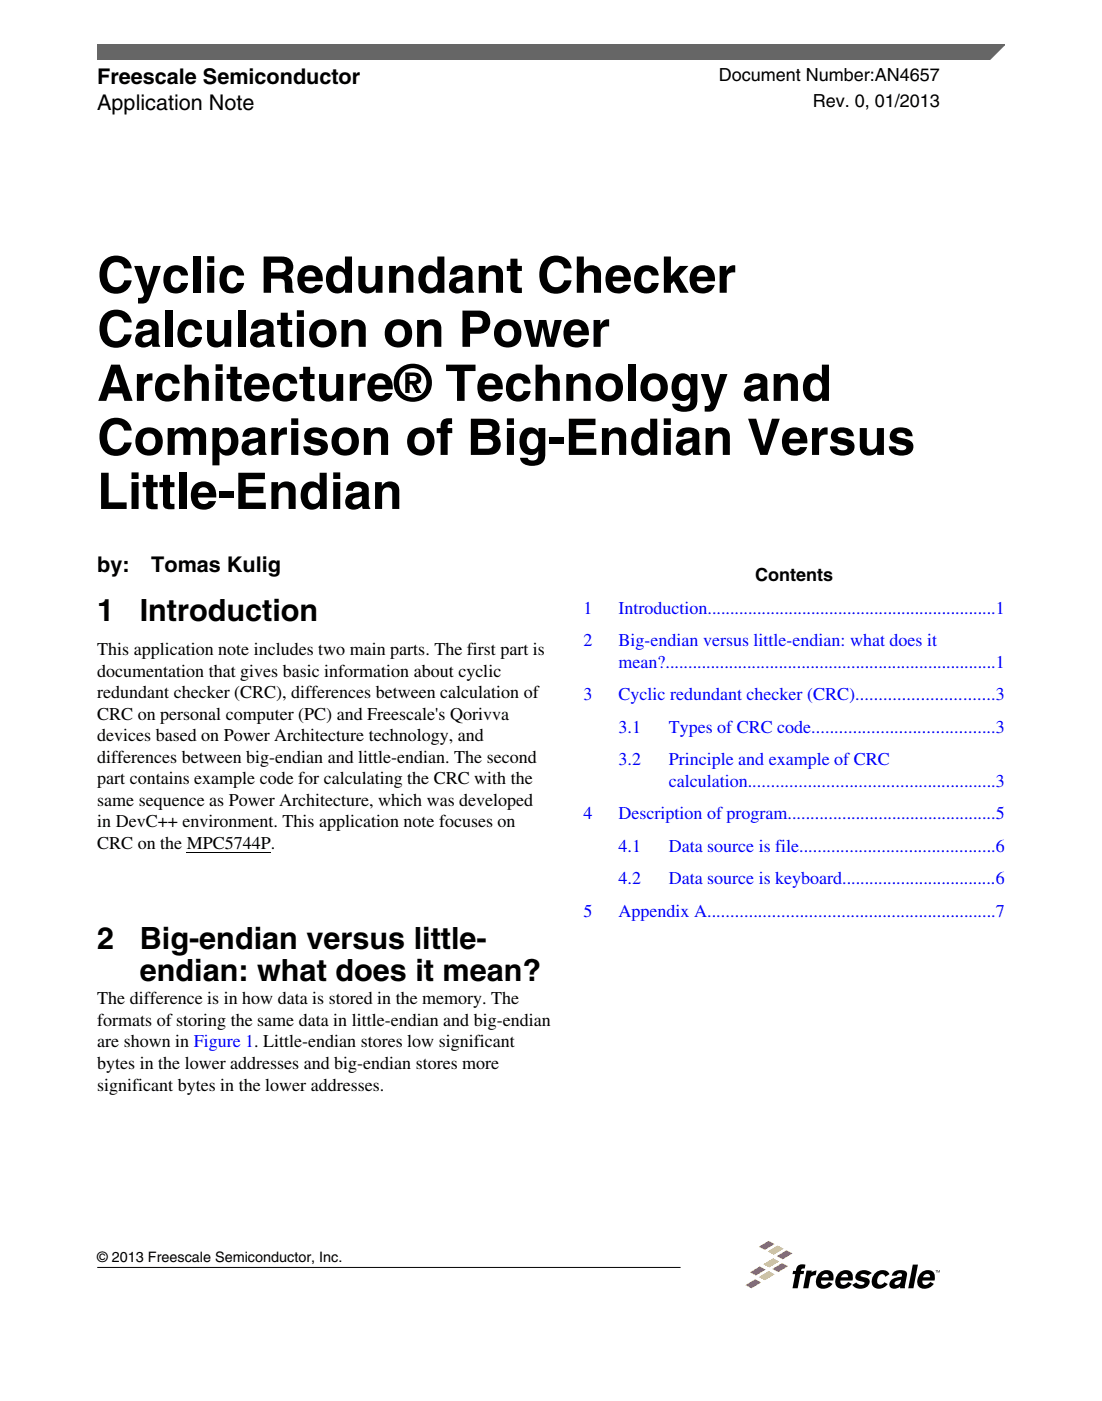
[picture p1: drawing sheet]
<svg xmlns="http://www.w3.org/2000/svg" width="216mm" height="274mm" viewBox="0 0 216 274" stroke-linecap="round" stroke-linejoin="round" font-family="sans-serif">
<defs><g id="words">
<g font-size="9.9">
<text x="19.1" y="57.3">Cyclic Redundant Checker</text>
<text x="19.1" y="67.9">Calculation on Power</text>
<text x="19.1" y="78.5">Architecture® Technology and</text>
<text x="19.1" y="89.1">Comparison of Big-Endian Versus</text>
<text x="19.1" y="99.7">Little-Endian</text>
</g>
<g font-size="6">
<text x="19" y="121.6">1</text>
<text x="27.4" y="121.6">Introduction</text>
<text x="19.1" y="185.9">2</text>
<text x="27.4" y="185.9">Big-endian versus little-</text>
<text x="27.4" y="192.1">endian: what does it mean?</text>
</g>
<g font-size="4.2">
<text x="19" y="16.5">Freescale Semiconductor</text>
<text x="19.1" y="21.6">Application Note</text>
<text x="19.1" y="112">by:</text>
<text x="29.6" y="112">Tomas Kulig</text>
</g>
<g font-size="3.5">
<text x="140.8" y="15.9">Document Number:AN4657</text>
<text x="159.2" y="21">Rev. 0, 01/2013</text>
<text x="147.9" y="113.8">Contents</text>
<text x="19.1" y="128.3">This application note includes two main parts. The first part is</text>
<text x="19.1" y="132.5">documentation that gives basic information about cyclic</text>
<text x="19.1" y="136.7">redundant checker (CRC), differences between calculation of</text>
<text x="19.1" y="140.9">CRC on personal computer (PC) and Freescale's Qorivva</text>
<text x="19.1" y="145.1">devices based on Power Architecture technology, and</text>
<text x="19.1" y="149.3">differences between big-endian and little-endian. The second</text>
<text x="19.1" y="153.5">part contains example code for calculating the CRC with the</text>
<text x="19.1" y="157.7">same sequence as Power Architecture, which was developed</text>
<text x="19.1" y="161.9">in DevC++ environment. This application note focuses on</text>
<text x="19.1" y="166.2">CRC on the MPC5744P.</text>
<text x="19.1" y="196.6">The difference is in how data is stored in the memory. The</text>
<text x="19.1" y="200.9">formats of storing the same data in little-endian and big-endian</text>
<text x="19.1" y="205.1">are shown in Figure 1. Little-endian stores low significant</text>
<text x="19.1" y="209.3">bytes in the lower addresses and big-endian stores more</text>
<text x="19.1" y="213.6">significant bytes in the lower addresses.</text>
</g>
<g font-size="3.5" fill="#00f">
<text x="114.3" y="120.2">1</text>
<text x="121.2" y="120.2">Introduction................................................................1</text>
<text x="114.3" y="126.6">2</text>
<text x="121.2" y="126.6">Big-endian versus little-endian: what does it</text>
<text x="121.2" y="130.8">mean?.........................................................................1</text>
<text x="114.3" y="137.1">3</text>
<text x="121.2" y="137.1">Cyclic redundant checker (CRC)..............................3</text>
<text x="121.2" y="143.5">3.1</text>
<text x="131" y="143.5">Types of CRC code........................................3</text>
<text x="121.2" y="149.8">3.2</text>
<text x="131" y="149.8">Principle and example of CRC</text>
<text x="131" y="154.1">calculation......................................................3</text>
<text x="114.3" y="160.4">4</text>
<text x="121.2" y="160.4">Description of program..............................................5</text>
<text x="121.2" y="166.8">4.1</text>
<text x="131" y="166.8">Data source is file...........................................6</text>
<text x="121.2" y="173.1">4.2</text>
<text x="131" y="173.1">Data source is keyboard..................................6</text>
<text x="114.3" y="179.5">5</text>
<text x="121.2" y="179.5">Appendix A...............................................................7</text>
</g>
<text font-size="2.8" x="19" y="247.1">© 2013 Freescale Semiconductor, Inc.</text>
</g></defs>
<path d="M19 8.7h177.8l-5.6 3.1h-172.2z" fill="#666"/>
<path d="M19 11.8v-3.1h177.8l-3 3.1" fill="none" stroke="#666" stroke-width=".28"/>
<path d="M36.6 166.8h16.5M19.1 248.2h114.2" fill="none" stroke="#000" stroke-width=".2"/>
<path d="M183.2 248.7h.4h-.1v.5l-.1-.5zM183.7 248.7l.2 .4 .2-.4v.5v-.4l-.2 .4-.2-.4v.4z" fill="#000"/>
<path d="M148.7 244.1l1.9-1.1 1.1 .6-1.9 1.1z" fill="#e66a08"/>
<path d="M150.4 245l1.9-1.1 1.2 .6-1.9 1.2z" fill="#ffc20f"/>
<path d="M152.2 246l1.9-1.2 1.2 .6-1.9 1.2z" fill="#e66a08"/>
<path d="M149.6 247.5l1.9-1.1 1.1 .6-1.9 1.2z" fill="#ffc20f"/>
<g fill="#e66a08">
<path d="M151.3 248.5l1.9-1.2 1.2 .6-1.9 1.2z"/>
<path d="M146.9 249.1l1.9-1.1 1.2 .6-1.9 1.1z"/>
</g>
<path d="M148.7 250.1l1.9-1.2 1.2 .6-1.9 1.2z" fill="#ffc20f"/>
<path d="M146 251.6l2-1.1 1.1 .6-1.9 1.1z" fill="#e66a08"/>
<g fill="#000">
<path d="M156.4 247.8l.8-.2h.6l-.1 .8h-.3a.39 .39 0 0 0-.5 .4h.7l-.2 .7h-.6l-.5 2.7h-1l.5-2.7h-.5l.1-.7h.5l.2-.5zM158 248.8h1v.3l1-.3-.2 .9h-.1a.82 .82 0 0 0-.9 .5l-.4 2h-1zM168.1 249.1a2.18 2.18 0 0 1 2.7 .2l-.8 .5-.7-.3a.58 .58 0 0 0-.7 .2 1.28 1.28 0 0 0 1.1 .5l.4 .2a1.26 1.26 0 0 1-1.1 1.9h-.8a1.72 1.72 0 0 1-1.2-.7l.8-.5 .6 .5a.75 .75 0 0 0 1-.4l-.1-.2-.4-.1a1.11 1.11 0 0 1-1.3-1zM171.6 249.2a1.69 1.69 0 0 1 2.7 .3l-.9 .5-.1-.3a.89 .89 0 0 0-1-.1 .89 .89 0 0 0-.4 .9 .75 .75 0 0 0 .4 1 .75 .75 0 0 0 1-.4l.6 .3a1.93 1.93 0 0 1-2.8 .5 2.18 2.18 0 0 1 .5-2.7zM178.8 247.6h1l-.8 4.6h-1.1z"/>
<path d="M160.6 249.2a2.06 2.06 0 0 0-.2 2.9 2.14 2.14 0 0 0 2.7-.7l-.7-.4-.2 .3a.7 .7 0 0 1-.9 .2 .7 .7 0 0 1-.4-.8h2.4a1.49 1.49 0 0 0-.5-1.8 1.49 1.49 0 0 0-1.8 0zM161.3 249.6a.6 .6 0 0 1 .7-.1 .6 .6 0 0 1 .4 .6h-1.4z"/>
<path d="M164.4 249.2a2.06 2.06 0 0 0-.2 2.9 2.14 2.14 0 0 0 2.7-.7l-.7-.4-.3 .3a.7 .7 0 0 1-.8 .2 .7 .7 0 0 1-.4-.8h2.3a1.49 1.49 0 0 0-.4-1.8 1.49 1.49 0 0 0-1.8 0zM165.1 249.6a.6 .6 0 0 1 .7-.1 .6 .6 0 0 1 .3 .6h-1.3z"/>
<path d="M174.9 249.3a2.12 2.12 0 0 1 2.7-.3l.1 .7-.4 2.5h-.9v-.3a1.47 1.47 0 0 1-2 .1 1.36 1.36 0 0 1 1.3-1.9l1-.1v-.5a.61 .61 0 0 0-1 .3h-1zM175.4 251l-.1 .4a.83 .83 0 0 0 .9 0 .83 .83 0 0 0 .3-.8z"/>
<path d="M180.5 249.2a2.06 2.06 0 0 0-.3 2.9 2.14 2.14 0 0 0 2.8-.7l-.8-.4-.2 .3a.7 .7 0 0 1-.9 .2 .7 .7 0 0 1-.4-.8h2.4a1.49 1.49 0 0 0-.4-1.8 1.49 1.49 0 0 0-1.9 0zM181.2 249.6a.6 .6 0 0 1 .7-.1 .6 .6 0 0 1 .3 .6h-1.4z"/>
</g>
<use href="#words"/>
</svg>
